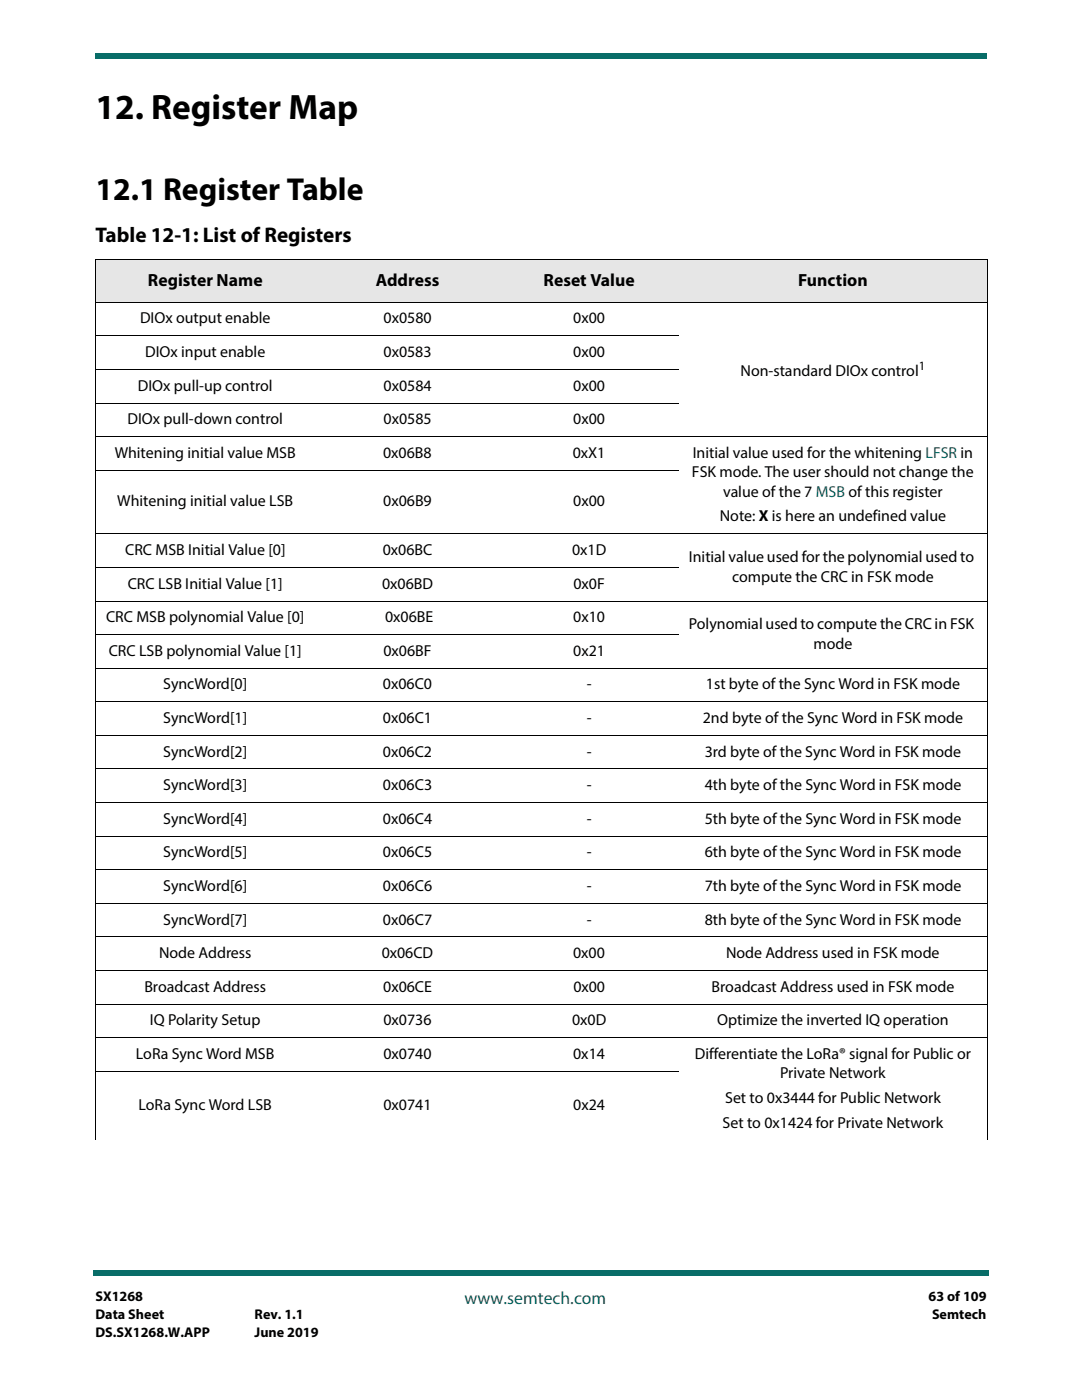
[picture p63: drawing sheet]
<svg xmlns="http://www.w3.org/2000/svg" width="216mm" height="279mm" viewBox="0 0 216 279" stroke-linecap="round" stroke-linejoin="round" font-family="sans-serif">
<defs><g id="words">
<text font-size="7" x="19" y="23.7">12. Register Map</text>
<text font-size="6.3" x="19" y="39.9">12.1 Register Table</text>
<text font-size="4.2" x="19" y="48.3">Table 12-1: List of Registers</text>
<g font-size="3.5">
<text x="29.5" y="57">Register Name</text>
<text x="75" y="57">Address</text>
<text x="108.5" y="57">Reset Value</text>
<text x="159.3" y="57">Function</text>
</g>
<text font-size="3.5" fill="#086d68" x="92.7" y="260.2">www.semtech.com</text>
<g font-size="3.2">
<text x="28" y="64.6">DIOx output enable</text>
<text x="76.5" y="64.6">0x0580</text>
<text x="114.4" y="64.6">0x00</text>
<text x="29" y="71.3">DIOx input enable</text>
<text x="76.5" y="71.3">0x0583</text>
<text x="114.4" y="71.3">0x00</text>
<text x="27.5" y="78">DIOx pull-up control</text>
<text x="76.5" y="78">0x0584</text>
<text x="114.4" y="78">0x00</text>
<text x="147.8" y="75">Non-standard DIOx control</text>
<text x="25.5" y="84.7">DIOx pull-down control</text>
<text x="76.5" y="84.7">0x0585</text>
<text x="114.4" y="84.7">0x00</text>
<text x="22.9" y="91.4">Whitening initial value MSB</text>
<text x="76.5" y="91.4">0x06B8</text>
<text x="114.3" y="91.4">0xX1</text>
<text x="138.1" y="95.2">FSK mode. The user should not change the</text>
<text x="138.2" y="91.4">Initial value used for the whitening LFSR in</text>
<text x="23.4" y="101.1">Whitening initial value LSB</text>
<text x="76.5" y="101.1">0x06B9</text>
<text x="114.4" y="101.1">0x00</text>
<text x="144.3" y="99.1">value of the 7 MSB of this register</text>
<text x="143.6" y="104.1">Note: X is here an undefined value</text>
<text x="25" y="110.8">CRC MSB Initial Value [0]</text>
<text x="76.4" y="110.8">0x06BC</text>
<text x="114.2" y="110.8">0x1D</text>
<text x="137.5" y="112.2">Initial value used for the polynomial used to</text>
<text x="25.5" y="117.5">CRC LSB Initial Value [1]</text>
<text x="76.2" y="117.5">0x06BD</text>
<text x="114.4" y="117.5">0x0F</text>
<text x="146.1" y="116.1">compute the CRC in FSK mode</text>
<text x="21.2" y="124.2">CRC MSB polynomial Value [0]</text>
<text x="76.8" y="124.2">0x06BE</text>
<text x="114.4" y="124.2">0x10</text>
<text x="137.5" y="125.6">Polynomial used to compute the CRC in FSK</text>
<text x="21.7" y="130.9">CRC LSB polynomial Value [1]</text>
<text x="76.5" y="130.9">0x06BF</text>
<text x="114.4" y="130.9">0x21</text>
<text x="162.3" y="129.5">mode</text>
<text x="32.6" y="137.6">SyncWord[0]</text>
<text x="76.4" y="137.6">0x06C0</text>
<text x="117.1" y="137.6">-</text>
<text x="140.9" y="137.6">1st byte of the Sync Word in FSK mode</text>
<text x="32.6" y="144.3">SyncWord[1]</text>
<text x="76.4" y="144.3">0x06C1</text>
<text x="117.1" y="144.3">-</text>
<text x="140.2" y="144.3">2nd byte of the Sync Word in FSK mode</text>
<text x="32.6" y="151">SyncWord[2]</text>
<text x="76.4" y="151">0x06C2</text>
<text x="117.1" y="151">-</text>
<text x="140.6" y="151">3rd byte of the Sync Word in FSK mode</text>
<text x="32.6" y="157.7">SyncWord[3]</text>
<text x="76.4" y="157.7">0x06C3</text>
<text x="117.1" y="157.7">-</text>
<text x="140.6" y="157.7">4th byte of the Sync Word in FSK mode</text>
<text x="32.6" y="164.4">SyncWord[4]</text>
<text x="76.4" y="164.4">0x06C4</text>
<text x="117.1" y="164.4">-</text>
<text x="140.6" y="164.4">5th byte of the Sync Word in FSK mode</text>
<text x="32.6" y="171.1">SyncWord[5]</text>
<text x="76.4" y="171.1">0x06C5</text>
<text x="117.1" y="171.1">-</text>
<text x="140.6" y="171.1">6th byte of the Sync Word in FSK mode</text>
<text x="32.6" y="177.8">SyncWord[6]</text>
<text x="76.4" y="177.8">0x06C6</text>
<text x="117.1" y="177.8">-</text>
<text x="140.6" y="177.8">7th byte of the Sync Word in FSK mode</text>
<text x="32.6" y="184.5">SyncWord[7]</text>
<text x="76.4" y="184.5">0x06C7</text>
<text x="117.1" y="184.5">-</text>
<text x="140.6" y="184.5">8th byte of the Sync Word in FSK mode</text>
<text x="31.7" y="191.2">Node Address</text>
<text x="76.2" y="191.2">0x06CD</text>
<text x="114.4" y="191.2">0x00</text>
<text x="144.9" y="191.2">Node Address used in FSK mode</text>
<text x="28.8" y="197.9">Broadcast Address</text>
<text x="76.5" y="197.9">0x06CE</text>
<text x="114.4" y="197.9">0x00</text>
<text x="142" y="197.9">Broadcast Address used in FSK mode</text>
<text x="29.9" y="204.6">IQ Polarity Setup</text>
<text x="76.5" y="204.6">0x0736</text>
<text x="114.1" y="204.6">0x0D</text>
<text x="143.1" y="204.6">Optimize the inverted IQ operation</text>
<text x="27.1" y="211.3">LoRa Sync Word MSB</text>
<text x="76.5" y="211.3">0x0740</text>
<text x="114.4" y="211.3">0x14</text>
<text x="138.7" y="211.3">Differentiate the LoRa® signal for Public or</text>
<text x="155.7" y="215.2">Private Network</text>
<text x="27.7" y="221.6">LoRa Sync Word LSB</text>
<text x="76.5" y="221.6">0x0741</text>
<text x="114.4" y="221.6">0x24</text>
<text x="144.7" y="220.1">Set to 0x3444 for Public Network</text>
<text x="144.2" y="225.1">Set to 0x1424 for Private Network</text>
</g>
<g font-size="2.8">
<text x="19" y="259.7">SX1268</text>
<text x="19" y="263.2">Data Sheet</text>
<text x="50.8" y="263.2">Rev. 1.1</text>
<text x="185.3" y="259.7">63 of 109</text>
<text x="186" y="263.2">Semtech</text>
<text x="19" y="266.7">DS.SX1268.W.APP</text>
<text x="50.8" y="266.7">June 2019</text>
</g>
<text font-size="2.5" x="183.3" y="73.8">1</text>
</g></defs>
<g fill="#086d68">
<path d="M18.5 253.5h.5v1h-.5z"/>
<path d="M19 253.5h178.4v1h-178.4z"/>
</g>
<path d="M19 6.4h177.8v9.5h-177.8z" fill="#fff"/>
<g fill="#086d68">
<path d="M19 10.6v1z"/>
<path d="M19 10.6h177.8v1h-177.8z"/>
</g>
<g fill="#e6e6e6">
<path d="M19 51.9h43.9v8.4h-43.9z"/>
<path d="M62.9 51.9h36.9v8.4h-36.9z"/>
<path d="M99.8 51.9h35.5v8.4h-35.5z"/>
<path d="M135.3 51.9h61.8v8.4h-61.8z"/>
</g>
<g fill="none" stroke="#000" stroke-width=".2">
<path d="M19 51.9h178.1M19 51.9v175.6M197.1 51.9v175.6M19 60.3h178.1M19 67h116.3M19 73.7h116.3M19 80.4h116.3M19 87.1h178.1M19 93.8h116.3M19 106.5h178.1M19 113.2h116.3M19 120h178.1"/>
<path d="M19 126.6h116.3M19 133.3h178.1M19 140.1h178.1M19 146.7h178.1M19 153.5h178.1M19 160.2h178.1M19 166.9h178.1M19 173.6h178.1M19 180.3h178.1M19 187h178.1M19 193.7h178.1M19 200.4h178.1"/>
<path d="M19 207.1h178.1M19 213.8h116.3"/>
</g>
<use href="#words"/>
</svg>
